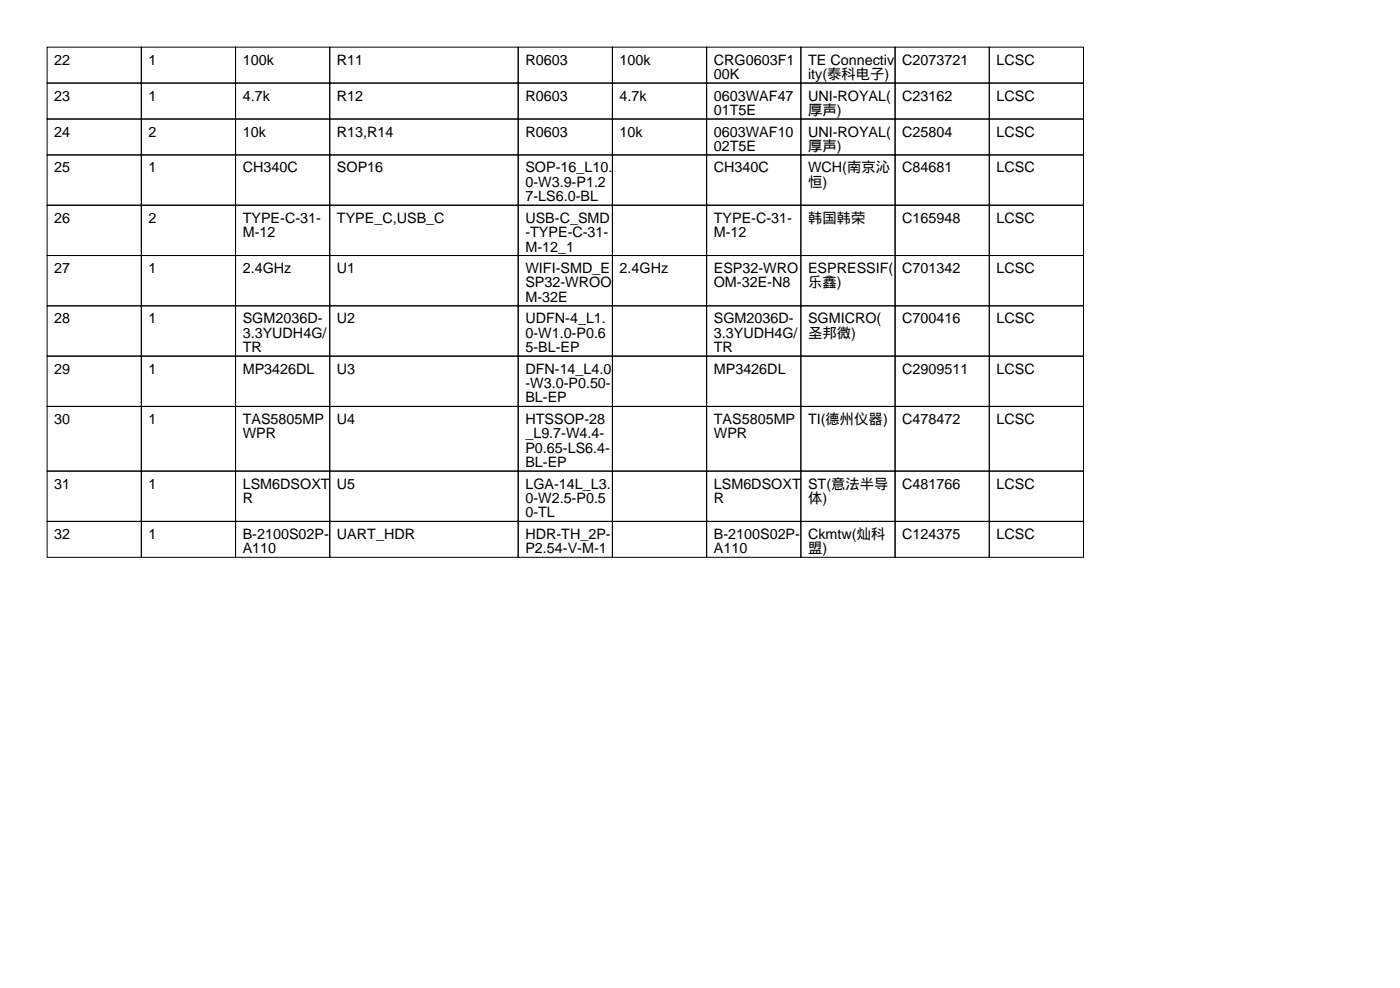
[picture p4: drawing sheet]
<svg xmlns="http://www.w3.org/2000/svg" width="297mm" height="210mm" viewBox="0 0 297 210" stroke-linecap="round" stroke-linejoin="round" font-family="sans-serif">
<defs><g id="words">
<g font-size="3">
<text x="11.5" y="13.7">22</text>
<text x="31.5" y="13.7">1</text>
<text x="51.5" y="13.7">100k</text>
<text x="71.5" y="13.7">R11</text>
<text x="111.5" y="13.7">R0603</text>
<text x="131.5" y="13.7">100k</text>
<text x="151.5" y="13.7">CRG0603F1</text>
<text x="151.5" y="16.8">00K</text>
<text x="171.5" y="13.7">TE Connectiv</text>
<text x="171.5" y="16.8">ity(泰科电子)</text>
<text x="191.5" y="13.7">C2073721</text>
<text x="211.5" y="13.7">LCSC</text>
<text x="11.5" y="21.3">23</text>
<text x="31.5" y="21.3">1</text>
<text x="51.5" y="21.3">4.7k</text>
<text x="71.5" y="21.3">R12</text>
<text x="111.5" y="21.3">R0603</text>
<text x="131.5" y="21.3">4.7k</text>
<text x="151.5" y="21.3">0603WAF47</text>
<text x="171.5" y="21.3">UNI-ROYAL(</text>
<text x="191.5" y="21.3">C23162</text>
<text x="211.5" y="21.3">LCSC</text>
<text x="11.5" y="29">24</text>
<text x="31.5" y="29">2</text>
<text x="51.5" y="29">10k</text>
<text x="71.5" y="29">R13,R14</text>
<text x="111.5" y="29">R0603</text>
<text x="131.5" y="29">10k</text>
<text x="151.5" y="24.4">01T5E</text>
<text x="151.5" y="29">0603WAF10</text>
<text x="171.5" y="24.4">厚声)</text>
<text x="171.5" y="29">UNI-ROYAL(</text>
<text x="191.5" y="29">C25804</text>
<text x="211.5" y="29">LCSC</text>
<text x="151.5" y="32">02T5E</text>
<text x="171.5" y="32">厚声)</text>
<text x="11.5" y="36.6">25</text>
<text x="31.5" y="36.6">1</text>
<text x="51.5" y="36.6">CH340C</text>
<text x="71.5" y="36.6">SOP16</text>
<text x="111.5" y="36.6">SOP-16_L10.</text>
<text x="111.5" y="39.6">0-W3.9-P1.2</text>
<text x="151.5" y="36.6">CH340C</text>
<text x="171.5" y="36.6">WCH(南京沁</text>
<text x="171.5" y="39.6">恒)</text>
<text x="191.5" y="36.6">C84681</text>
<text x="211.5" y="36.6">LCSC</text>
<text x="11.5" y="47.2">26</text>
<text x="31.5" y="47.2">2</text>
<text x="51.5" y="47.2">TYPE-C-31-</text>
<text x="71.5" y="47.2">TYPE_C,USB_C</text>
<text x="111.5" y="42.7">7-LS6.0-BL</text>
<text x="111.5" y="47.2">USB-C_SMD</text>
<text x="151.5" y="47.2">TYPE-C-31-</text>
<text x="171.5" y="47.2">韩国韩荣</text>
<text x="191.5" y="47.2">C165948</text>
<text x="211.5" y="47.2">LCSC</text>
<text x="51.5" y="50.3">M-12</text>
<text x="111.5" y="50.3">-TYPE-C-31-</text>
<text x="111.5" y="53.3">M-12_1</text>
<text x="151.5" y="50.3">M-12</text>
<text x="11.5" y="57.9">27</text>
<text x="31.5" y="57.9">1</text>
<text x="51.5" y="57.9">2.4GHz</text>
<text x="71.5" y="57.9">U1</text>
<text x="111.5" y="57.9">WIFI-SMD_E</text>
<text x="131.5" y="57.9">2.4GHz</text>
<text x="151.5" y="57.9">ESP32-WRO</text>
<text x="171.5" y="57.9">ESPRESSIF(</text>
<text x="191.5" y="57.9">C701342</text>
<text x="211.5" y="57.9">LCSC</text>
<text x="111.5" y="61">SP32-WROO</text>
<text x="111.5" y="64">M-32E</text>
<text x="151.5" y="61">OM-32E-N8</text>
<text x="171.5" y="61">乐鑫)</text>
<text x="11.5" y="68.6">28</text>
<text x="31.5" y="68.6">1</text>
<text x="51.5" y="68.6">SGM2036D-</text>
<text x="51.5" y="71.6">3.3YUDH4G/</text>
<text x="71.5" y="68.6">U2</text>
<text x="111.5" y="68.6">UDFN-4_L1.</text>
<text x="111.5" y="71.6">0-W1.0-P0.6</text>
<text x="151.5" y="68.6">SGM2036D-</text>
<text x="151.5" y="71.6">3.3YUDH4G/</text>
<text x="171.5" y="68.6">SGMICRO(</text>
<text x="171.5" y="71.6">圣邦微)</text>
<text x="191.5" y="68.6">C700416</text>
<text x="211.5" y="68.6">LCSC</text>
<text x="51.5" y="74.7">TR</text>
<text x="111.5" y="74.7">5-BL-EP</text>
<text x="151.5" y="74.7">TR</text>
<text x="11.5" y="79.3">29</text>
<text x="31.5" y="79.3">1</text>
<text x="51.5" y="79.3">MP3426DL</text>
<text x="71.5" y="79.3">U3</text>
<text x="111.5" y="79.3">DFN-14_L4.0</text>
<text x="111.5" y="82.3">-W3.0-P0.50-</text>
<text x="151.5" y="79.3">MP3426DL</text>
<text x="191.5" y="79.3">C2909511</text>
<text x="211.5" y="79.3">LCSC</text>
<text x="11.5" y="89.9">30</text>
<text x="31.5" y="89.9">1</text>
<text x="51.5" y="89.9">TAS5805MP</text>
<text x="71.5" y="89.9">U4</text>
<text x="111.5" y="85.3">BL-EP</text>
<text x="111.5" y="89.9">HTSSOP-28</text>
<text x="151.5" y="89.9">TAS5805MP</text>
<text x="171.5" y="89.9">TI(德州仪器)</text>
<text x="191.5" y="89.9">C478472</text>
<text x="211.5" y="89.9">LCSC</text>
<text x="51.5" y="93">WPR</text>
<text x="111.5" y="93">_L9.7-W4.4-</text>
<text x="151.5" y="93">WPR</text>
<text x="111.5" y="96">P0.65-LS6.4-</text>
<text x="111.5" y="99.1">BL-EP</text>
<text x="11.5" y="103.6">31</text>
<text x="31.5" y="103.6">1</text>
<text x="51.5" y="103.6">LSM6DSOXT</text>
<text x="51.5" y="106.7">R</text>
<text x="71.5" y="103.6">U5</text>
<text x="111.5" y="103.6">LGA-14L_L3.</text>
<text x="111.5" y="106.7">0-W2.5-P0.5</text>
<text x="151.5" y="103.6">LSM6DSOXT</text>
<text x="151.5" y="106.7">R</text>
<text x="171.5" y="103.6">ST(意法半导</text>
<text x="171.5" y="106.7">体)</text>
<text x="191.5" y="103.6">C481766</text>
<text x="211.5" y="103.6">LCSC</text>
<text x="111.5" y="109.7">0-TL</text>
<text x="11.5" y="114.3">32</text>
<text x="31.5" y="114.3">1</text>
<text x="51.5" y="114.3">B-2100S02P-</text>
<text x="51.5" y="117.4">A110</text>
<text x="71.5" y="114.3">UART_HDR</text>
<text x="111.5" y="114.3">HDR-TH_2P-</text>
<text x="111.5" y="117.4">P2.54-V-M-1</text>
<text x="151.5" y="114.3">B-2100S02P-</text>
<text x="151.5" y="117.4">A110</text>
<text x="171.5" y="114.3">Ckmtw(灿科</text>
<text x="171.5" y="117.4">盟)</text>
<text x="191.5" y="114.3">C124375</text>
<text x="211.5" y="114.3">LCSC</text>
</g>
</g></defs>
<g fill="none" stroke="#000" stroke-width=".21">
<path d="M10 10h20v7.6h-20zM10 17.6h20v7.6h-20zM30 10h20v7.6h-20zM30 17.6h20v7.6h-20zM50 10h20v7.6h-20zM50 17.6h20v7.6h-20zM70 10h40v7.6h-40zM70 17.6h40v7.6h-40zM110 10h20v7.6h-20zM110 17.6h20v7.6h-20zM130 10h20v7.6h-20zM130 17.6h20v7.6h-20z"/>
<path d="M150 10h20v7.6h-20zM150 17.6h20v7.6h-20zM170 10h20v7.6h-20zM170 17.6h20v7.6h-20zM190 10h20v7.6h-20zM190 17.6h20v7.6h-20zM210 10h20v7.6h-20zM210 17.6h20v7.6h-20zM10 25.2h20v7.7h-20zM10 32.9h20v10.6h-20zM30 25.2h20v7.7h-20zM30 32.9h20v10.6h-20z"/>
<path d="M50 25.2h20v7.7h-20zM50 32.9h20v10.6h-20zM70 25.2h40v7.7h-40zM70 32.9h40v10.6h-40zM110 25.2h20v7.7h-20zM110 32.9h20v10.6h-20zM130 25.2h20v7.7h-20zM130 32.9h20v10.6h-20zM150 25.2h20v7.7h-20zM150 32.9h20v10.6h-20zM170 25.2h20v7.7h-20zM170 32.9h20v10.6h-20z"/>
<path d="M190 25.2h20v7.7h-20zM190 32.9h20v10.6h-20zM210 25.2h20v7.7h-20zM210 32.9h20v10.6h-20zM10 43.5h20v10.7h-20zM10 54.2h20v10.7h-20zM30 43.5h20v10.7h-20zM30 54.2h20v10.7h-20zM50 43.5h20v10.7h-20zM50 54.2h20v10.7h-20zM70 43.5h40v10.7h-40zM70 54.2h40v10.7h-40z"/>
<path d="M110 43.5h20v10.7h-20zM110 54.2h20v10.7h-20zM130 43.5h20v10.7h-20zM130 54.2h20v10.7h-20zM150 43.5h20v10.7h-20zM150 54.2h20v10.7h-20zM170 43.5h20v10.7h-20zM170 54.2h20v10.7h-20zM190 43.5h20v10.7h-20zM190 54.2h20v10.7h-20zM210 43.5h20v10.7h-20zM210 54.2h20v10.7h-20z"/>
<path d="M10 64.9h20v10.6h-20zM10 75.5h20v10.7h-20zM30 64.9h20v10.6h-20zM30 75.5h20v10.7h-20zM50 64.9h20v10.6h-20zM50 75.5h20v10.7h-20zM70 64.9h40v10.6h-40zM70 75.5h40v10.7h-40zM110 64.9h20v10.6h-20zM110 75.5h20v10.7h-20zM130 64.9h20v10.6h-20zM130 75.5h20v10.7h-20z"/>
<path d="M150 64.9h20v10.6h-20zM150 75.5h20v10.7h-20zM170 64.9h20v10.6h-20zM170 75.5h20v10.7h-20zM190 64.9h20v10.6h-20zM190 75.5h20v10.7h-20zM210 64.9h20v10.6h-20zM210 75.5h20v10.7h-20zM10 86.2h20v13.7h-20zM10 99.9h20v10.7h-20zM30 86.2h20v13.7h-20zM30 99.9h20v10.7h-20z"/>
<path d="M50 86.2h20v13.7h-20zM50 99.9h20v10.7h-20zM70 86.2h40v13.7h-40zM70 99.9h40v10.7h-40zM110 86.2h20v13.7h-20zM110 99.9h20v10.7h-20zM130 86.2h20v13.7h-20zM130 99.9h20v10.7h-20zM150 86.2h20v13.7h-20zM150 99.9h20v10.7h-20zM170 86.2h20v13.7h-20zM170 99.9h20v10.7h-20z"/>
<path d="M190 86.2h20v13.7h-20zM190 99.9h20v10.7h-20zM210 86.2h20v13.7h-20zM210 99.9h20v10.7h-20zM10 110.6h20v7.6h-20zM30 110.6h20v7.6h-20zM50 110.6h20v7.6h-20zM70 110.6h40v7.6h-40zM110 110.6h20v7.6h-20zM130 110.6h20v7.6h-20zM150 110.6h20v7.6h-20zM170 110.6h20v7.6h-20z"/>
<path d="M190 110.6h20v7.6h-20zM210 110.6h20v7.6h-20z"/>
</g>
<use href="#words"/>
</svg>
